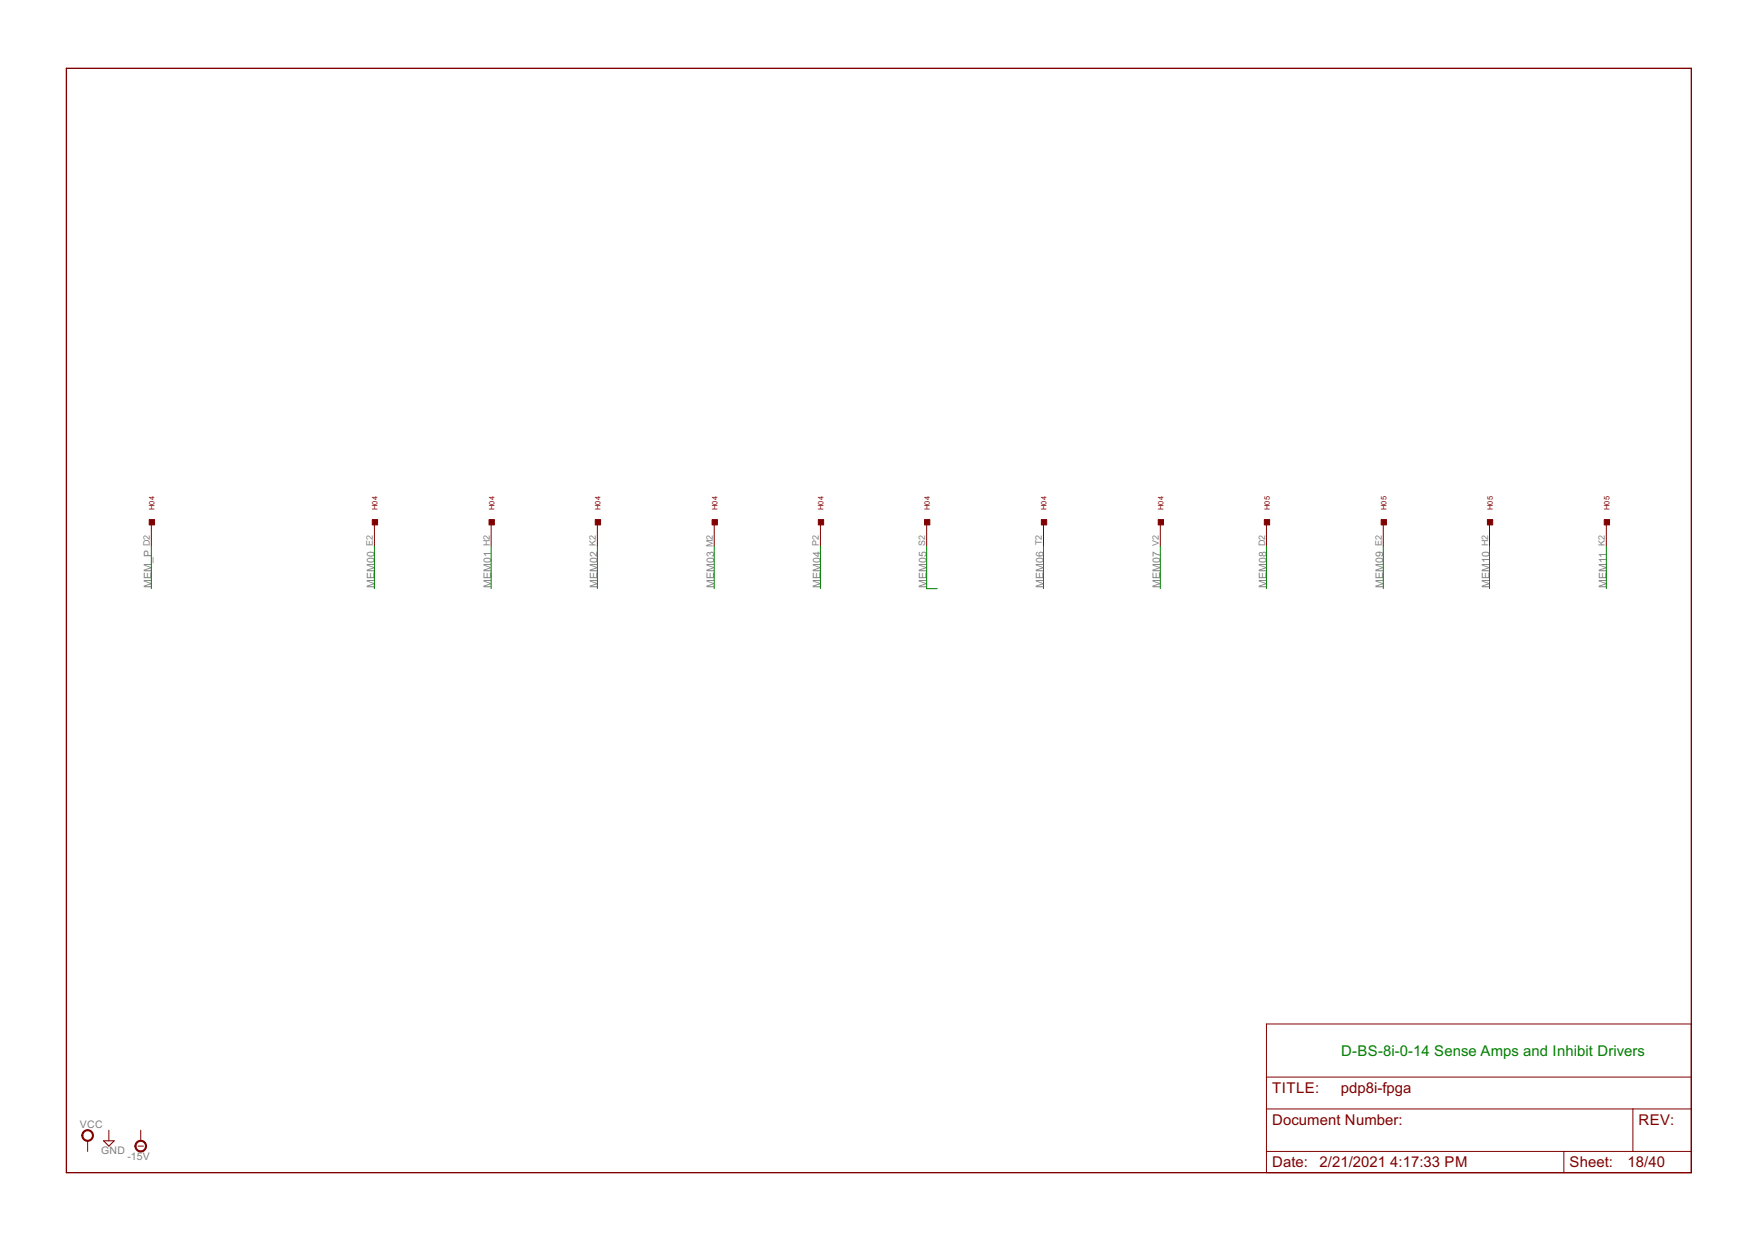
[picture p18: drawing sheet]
<svg xmlns="http://www.w3.org/2000/svg" width="420mm" height="297mm" viewBox="0 0 420 297" stroke-linecap="round" stroke-linejoin="round" font-family="sans-serif">
<defs><g id="words">
<text font-size="4" fill="#008000" x="320.7" y="252.5">D-BS-8i-0-14 Sense Amps and Inhibit Drivers</text>
<g font-size="4" fill="#800000">
<text x="304.2" y="261.4">TITLE:</text>
<text x="320.6" y="261.4">pdp8i-fpga</text>
<text x="304.2" y="269">Document Number:</text>
<text x="391.8" y="269">REV:</text>
<text x="304.2" y="279.2">Date: 2/21/2021</text>
<text x="332.5" y="279.2">4:17:33 PM</text>
<text x="375.3" y="279.2">Sheet:</text>
<text x="389.2" y="279.2">18/40</text>
</g>
<g font-size="2.8" fill="#808080">
<text x="36.2" y="140.7" transform="rotate(-90 36.2 140.7)">MEM_P</text>
<text x="89.5" y="140.7" transform="rotate(-90 89.5 140.7)">MEM00</text>
<text x="117.5" y="140.7" transform="rotate(-90 117.5 140.7)">MEM01</text>
<text x="142.9" y="140.7" transform="rotate(-90 142.9 140.7)">MEM02</text>
<text x="170.8" y="140.7" transform="rotate(-90 170.8 140.7)">MEM03</text>
<text x="196.2" y="140.7" transform="rotate(-90 196.2 140.7)">MEM04</text>
<text x="221.6" y="140.7" transform="rotate(-90 221.6 140.7)">MEM05</text>
<text x="249.5" y="140.7" transform="rotate(-90 249.5 140.7)">MEM06</text>
<text x="277.5" y="140.7" transform="rotate(-90 277.5 140.7)">MEM07</text>
<text x="302.9" y="140.7" transform="rotate(-90 302.9 140.7)">MEM08</text>
<text x="330.8" y="140.7" transform="rotate(-90 330.8 140.7)">MEM09</text>
<text x="356.2" y="140.7" transform="rotate(-90 356.2 140.7)">MEM10</text>
<text x="384.1" y="140.7" transform="rotate(-90 384.1 140.7)">MEM11</text>
<text x="19.1" y="269.7">VCC</text>
<text x="24.2" y="276">GND</text>
<text x="30.5" y="277.5">-15V</text>
</g>
<g font-size="2.4" fill="#808080">
<text x="35.8" y="130.7" transform="rotate(-90 35.8 130.7)">D2</text>
<text x="89.2" y="130.5" transform="rotate(-90 89.2 130.5)">E2</text>
<text x="117.1" y="130.7" transform="rotate(-90 117.1 130.7)">H2</text>
<text x="142.5" y="130.5" transform="rotate(-90 142.5 130.5)">K2</text>
<text x="170.4" y="130.9" transform="rotate(-90 170.4 130.9)">M2</text>
<text x="195.8" y="130.5" transform="rotate(-90 195.8 130.5)">P2</text>
<text x="221.2" y="130.5" transform="rotate(-90 221.2 130.5)">S2</text>
<text x="249.2" y="130.4" transform="rotate(-90 249.2 130.4)">T2</text>
<text x="277.1" y="130.5" transform="rotate(-90 277.1 130.5)">V2</text>
<text x="302.5" y="130.7" transform="rotate(-90 302.5 130.7)">D2</text>
<text x="330.4" y="130.5" transform="rotate(-90 330.4 130.5)">E2</text>
<text x="355.8" y="130.7" transform="rotate(-90 355.8 130.7)">H2</text>
<text x="383.8" y="130.5" transform="rotate(-90 383.8 130.5)">K2</text>
</g>
<g font-size="2" fill="#800000">
<text x="37" y="122" transform="rotate(-90 37 122)">H04</text>
<text x="90.3" y="122" transform="rotate(-90 90.3 122)">H04</text>
<text x="118.2" y="122" transform="rotate(-90 118.2 122)">H04</text>
<text x="143.6" y="122" transform="rotate(-90 143.6 122)">H04</text>
<text x="171.6" y="122" transform="rotate(-90 171.6 122)">H04</text>
<text x="197" y="122" transform="rotate(-90 197 122)">H04</text>
<text x="222.4" y="122" transform="rotate(-90 222.4 122)">H04</text>
<text x="250.3" y="122" transform="rotate(-90 250.3 122)">H04</text>
<text x="278.2" y="122" transform="rotate(-90 278.2 122)">H04</text>
<text x="303.6" y="122" transform="rotate(-90 303.6 122)">H05</text>
<text x="331.6" y="122" transform="rotate(-90 331.6 122)">H05</text>
<text x="357" y="122" transform="rotate(-90 357 122)">H05</text>
<text x="384.9" y="122" transform="rotate(-90 384.9 122)">H05</text>
</g>
</g></defs>
<path d="M15.9 16.3h388.6v264.2h-388.6z" fill="none" stroke="#800000" stroke-width=".32"/>
<g fill="none" stroke="#800000" stroke-width=".24">
<path d="M36.2 125.5v5.1M89.5 125.5v5.1M117.5 125.5v5.1M142.9 125.5v5.1M170.8 125.5v5.1M196.2 125.5v5.1M221.6 125.5v5.1M249.5 125.5v5.1M277.5 125.5v5.1M302.9 125.5v5.1M330.8 125.5v5.1M356.2 125.5v5.1"/>
<path d="M384.1 125.5v5.1M302.9 244.9h101.6v35.6h-101.6zM302.9 257.6h101.6M21 272.8v2.6M26 270.3v2.5M33 274.1h1.3M33.7 270.3v2.5M302.9 265.2h101.6M302.9 275.4h101.6M374 275.4v5.1M390.5 265.2v10.2"/>
</g>
<g fill="#800000" stroke="#800000" stroke-width=".24">
<path d="M35.7 124.3h1.3v1.2h-1.3z"/>
<path d="M89 124.3h1.3v1.2h-1.3z"/>
<path d="M116.9 124.3h1.3v1.2h-1.3z"/>
<path d="M142.3 124.3h1.3v1.2h-1.3z"/>
<path d="M170.3 124.3h1.3v1.2h-1.3z"/>
<path d="M195.7 124.3h1.3v1.2h-1.3z"/>
<path d="M221.1 124.3h1.3v1.2h-1.3z"/>
<path d="M249 124.3h1.3v1.2h-1.3z"/>
<path d="M277 124.3h1.2v1.2h-1.2z"/>
<path d="M302.3 124.3h1.3v1.2h-1.3z"/>
<path d="M330.3 124.3h1.3v1.2h-1.3z"/>
<path d="M355.7 124.3h1.3v1.2h-1.3z"/>
<path d="M383.6 124.3h1.3v1.2h-1.3z"/>
</g>
<g fill="#800000" stroke="#800000" stroke-width=".24">
<path d="M19.9 270.6a1.39 1.39 0 0 1 2.2 .3 1.39 1.39 0 0 1-.8 2 1.39 1.39 0 0 1-1.7-1.3h.2a1.15 1.15 0 0 1 1.6-1.1 1.15 1.15 0 0 1 .3 1.9 1.15 1.15 0 0 1-1.8-.6l-.1-.2h-.2z" fill-rule="evenodd"/>
<path d="M32.6 273.2a1.39 1.39 0 0 1 2.2 .2 1.39 1.39 0 0 1-.8 2.1 1.39 1.39 0 0 1-1.7-1.4h.2a1.14 1.14 0 0 1 1.6-1.1 1.14 1.14 0 0 1 .3 1.9 1.14 1.14 0 0 1-1.8-.5l-.1-.3h-.2z" fill-rule="evenodd"/>
</g>
<path d="M24.8 272.8h2.5l-1.3 1.3z" fill="none" stroke="#800000" stroke-width=".25"/>
<g fill="none" stroke="#008000" stroke-width=".24">
<path d="M36.2 130.6v10.2M89.5 130.6v10.2M117.5 130.6v10.2M142.9 130.6v10.2M170.8 130.6v10.2M196.2 130.6v10.2M221.6 130.6v10.2h2.5M249.5 130.6v10.2M277.5 130.6v10.2M302.9 130.6v10.2M330.8 130.6v10.2M356.2 130.6v10.2"/>
<path d="M384.1 130.6v10.2"/>
</g>
<use href="#words"/>
</svg>
